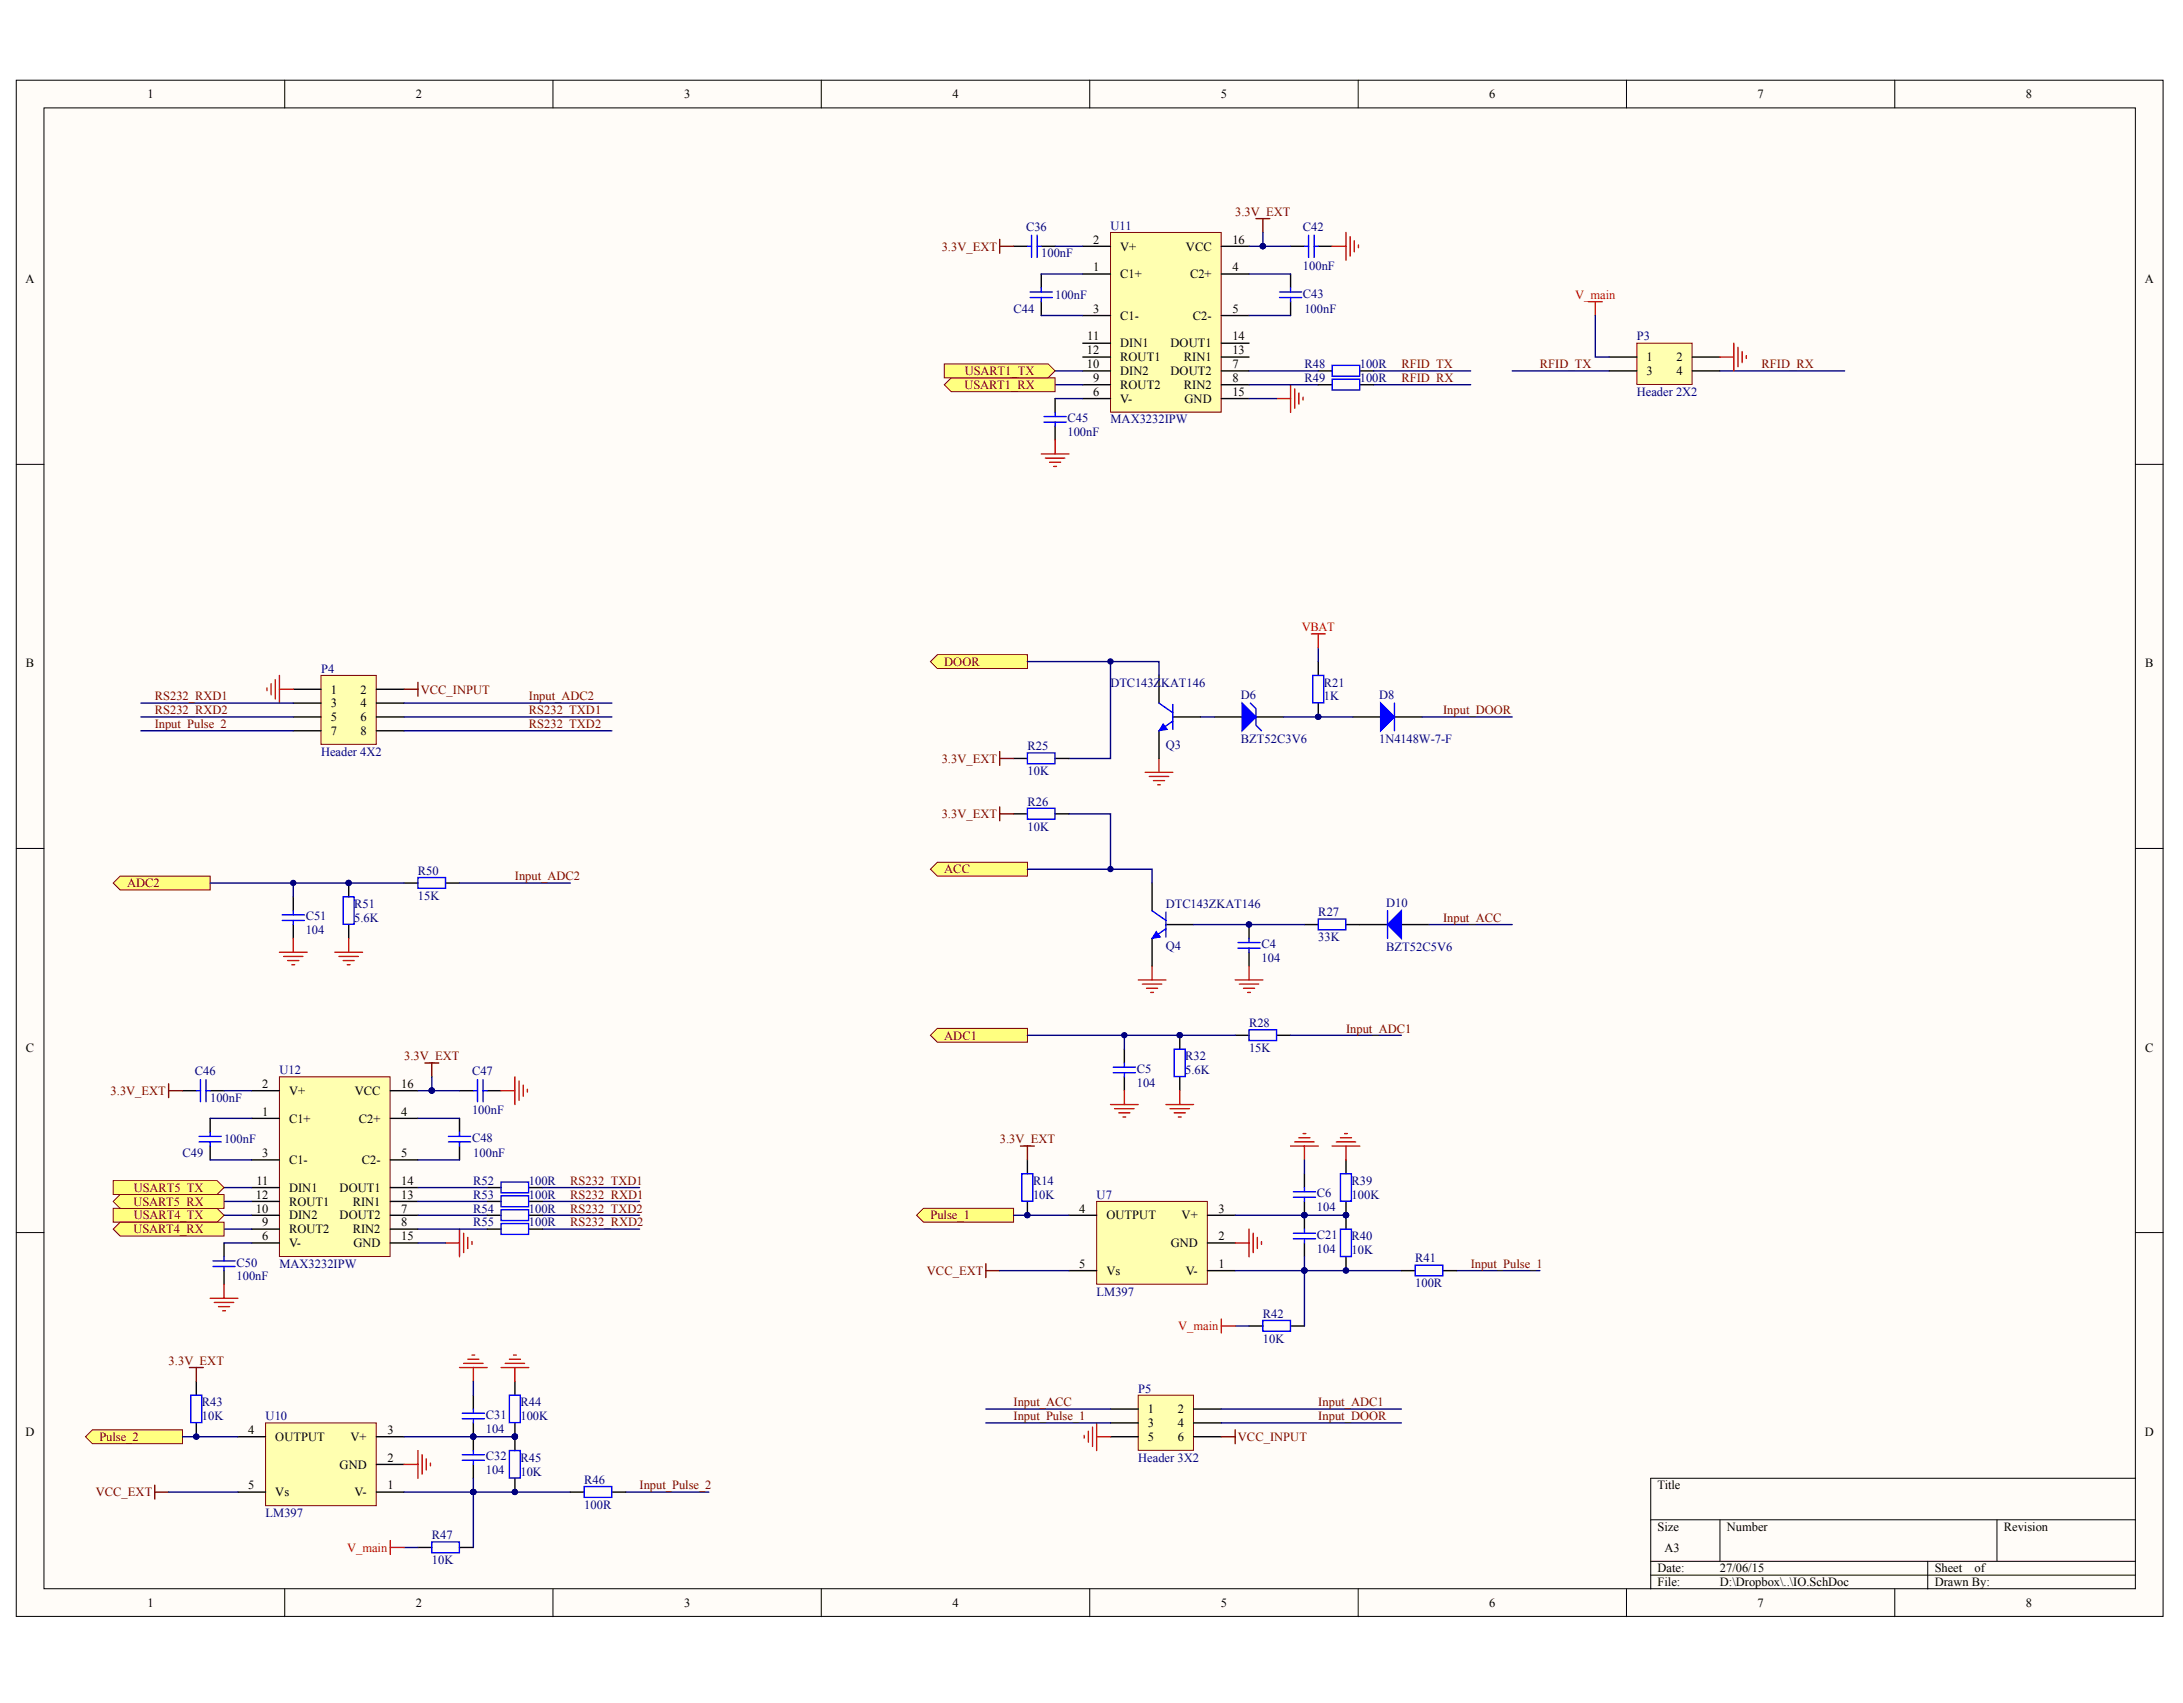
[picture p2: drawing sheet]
<svg xmlns="http://www.w3.org/2000/svg" width="258mm" height="201mm" viewBox="0 0 258 201" stroke-linecap="round" stroke-linejoin="round" font-family="sans-serif">
<defs><g id="words">
<g font-size="1.5">
<text x="17.4" y="11.6">1</text>
<text x="49.1" y="11.6">2</text>
<text x="80.8" y="11.6">3</text>
<text x="112.5" y="11.6">4</text>
<text x="144.2" y="11.6">5</text>
<text x="175.9" y="11.6">6</text>
<text x="207.6" y="11.6">7</text>
<text x="239.3" y="11.6">8</text>
<text x="129.1" y="28.8">2</text>
<text x="132.3" y="29.6">V+</text>
<text x="140.1" y="29.6">VCC</text>
<text x="145.6" y="28.8">16</text>
<text x="3" y="33.5">A</text>
<text x="129.1" y="32">1</text>
<text x="132.3" y="32.9">C1+</text>
<text x="140.6" y="32.9">C2+</text>
<text x="145.6" y="32">4</text>
<text x="253.4" y="33.5">A</text>
<text x="128.4" y="41.8">12</text>
<text x="128.4" y="40.2">11</text>
<text x="129.1" y="36.9">3</text>
<text x="132.3" y="37.8">C1-</text>
<text x="132.3" y="41">DIN1</text>
<text x="138.3" y="41">DOUT1</text>
<text x="140.9" y="37.8">C2-</text>
<text x="145.6" y="36.9">5</text>
<text x="145.6" y="41.8">13</text>
<text x="145.6" y="40.2">14</text>
<text x="128.4" y="43.5">10</text>
<text x="129.1" y="46.7">6</text>
<text x="129.1" y="45.1">9</text>
<text x="132.3" y="47.6">V-</text>
<text x="132.3" y="45.9">ROUT2</text>
<text x="132.3" y="44.3">DIN2</text>
<text x="132.3" y="42.7">ROUT1</text>
<text x="138.3" y="44.3">DOUT2</text>
<text x="139.8" y="45.9">RIN2</text>
<text x="139.8" y="42.7">RIN1</text>
<text x="139.9" y="47.6">GND</text>
<text x="145.6" y="43.5">7</text>
<text x="145.6" y="45.1">8</text>
<text x="145.6" y="46.7">15</text>
<text x="194.5" y="42.7">1</text>
<text x="194.5" y="44.3">3</text>
<text x="198" y="42.7">2</text>
<text x="198" y="44.3">4</text>
<text x="3.1" y="78.8">B</text>
<text x="39.1" y="81.9">1</text>
<text x="39.1" y="83.5">3</text>
<text x="42.6" y="81.9">2</text>
<text x="42.6" y="83.5">4</text>
<text x="253.4" y="78.8">B</text>
<text x="39.1" y="85.1">5</text>
<text x="39.1" y="86.8">7</text>
<text x="42.6" y="85.1">6</text>
<text x="42.6" y="86.8">8</text>
<text x="3.1" y="124.2">C</text>
<text x="253.4" y="124.2">C</text>
<text x="31" y="131.7">1</text>
<text x="31" y="128.5">2</text>
<text x="34.1" y="129.3">V+</text>
<text x="41.9" y="129.3">VCC</text>
<text x="47.4" y="131.7">4</text>
<text x="47.4" y="128.5">16</text>
<text x="31" y="136.6">3</text>
<text x="34.1" y="132.6">C1+</text>
<text x="34.1" y="137.4">C1-</text>
<text x="42.4" y="132.6">C2+</text>
<text x="42.7" y="137.4">C2-</text>
<text x="47.4" y="136.6">5</text>
<text x="30.2" y="143.2">10</text>
<text x="30.2" y="141.5">12</text>
<text x="30.3" y="139.9">11</text>
<text x="34.1" y="144">DIN2</text>
<text x="34.1" y="140.7">DIN1</text>
<text x="34.1" y="142.4">ROUT1</text>
<text x="40.1" y="144">DOUT2</text>
<text x="40.1" y="140.7">DOUT1</text>
<text x="41.7" y="142.4">RIN1</text>
<text x="47.4" y="143.2">7</text>
<text x="47.4" y="141.5">13</text>
<text x="47.4" y="139.9">14</text>
<text x="127.5" y="143.2">4</text>
<text x="130.7" y="144">OUTPUT</text>
<text x="139.6" y="144">V+</text>
<text x="144" y="143.2">3</text>
<text x="31" y="146.5">6</text>
<text x="31" y="144.8">9</text>
<text x="34.1" y="147.3">V-</text>
<text x="34.1" y="145.6">ROUT2</text>
<text x="41.7" y="145.6">RIN2</text>
<text x="41.7" y="147.3">GND</text>
<text x="47.4" y="144.8">8</text>
<text x="47.4" y="146.5">15</text>
<text x="127.5" y="149.7">5</text>
<text x="138.3" y="147.3">GND</text>
<text x="144" y="149.7">1</text>
<text x="144" y="146.5">2</text>
<text x="130.7" y="150.5">Vs</text>
<text x="140.1" y="150.5">V-</text>
<text x="135.6" y="166.9">1</text>
<text x="139.1" y="166.9">2</text>
<text x="3" y="169.5">D</text>
<text x="29.3" y="169.3">4</text>
<text x="32.5" y="170.1">OUTPUT</text>
<text x="40.1" y="173.4">GND</text>
<text x="41.4" y="170.1">V+</text>
<text x="45.8" y="172.6">2</text>
<text x="45.8" y="169.3">3</text>
<text x="135.6" y="168.5">3</text>
<text x="135.6" y="170.1">5</text>
<text x="139.1" y="168.5">4</text>
<text x="139.1" y="170.1">6</text>
<text x="253.4" y="169.5">D</text>
<text x="29.3" y="175.9">5</text>
<text x="32.5" y="176.7">Vs</text>
<text x="41.9" y="176.7">V-</text>
<text x="45.8" y="175.9">1</text>
<text x="195.8" y="175.9">Title</text>
<text x="195.8" y="180.8">Size</text>
<text x="195.8" y="185.7">Date:</text>
<text x="196.6" y="183.2">A3</text>
<text x="203.2" y="185.7">27/06/15</text>
<text x="204" y="180.8">Number</text>
<text x="228.5" y="185.7">Sheet</text>
<text x="233.3" y="185.7">of</text>
<text x="236.7" y="180.8">Revision</text>
<text x="17.4" y="189.8">1</text>
<text x="49.1" y="189.8">2</text>
<text x="80.8" y="189.8">3</text>
<text x="112.5" y="189.8">4</text>
<text x="144.2" y="189.8">5</text>
<text x="175.9" y="189.8">6</text>
<text x="195.8" y="187.3">File:</text>
<text x="203.2" y="187.3">D:\Dropbox\..\IO.SchDoc</text>
<text x="207.6" y="189.8">7</text>
<text x="228.5" y="187.3">Drawn By:</text>
<text x="239.3" y="189.8">8</text>
</g>
<g font-size="1.5" fill="#800000">
<text x="111.2" y="29.6">3.3V_EXT</text>
<text x="145.9" y="25.5">3.3V_EXT</text>
<text x="113.9" y="45.9">USART1_RX</text>
<text x="114" y="44.3">USART1_TX</text>
<text x="165.5" y="43.5">RFID_TX</text>
<text x="165.5" y="45.1">RFID_RX</text>
<text x="181.9" y="43.5">RFID_TX</text>
<text x="208.1" y="43.5">RFID_RX</text>
<text x="18.3" y="82.7">RS232_RXD1</text>
<text x="49.7" y="81.9">VCC_INPUT</text>
<text x="62.5" y="82.7">Input_ADC2</text>
<text x="111.5" y="78.6">DOOR</text>
<text x="18.3" y="86">Input_Pulse_2</text>
<text x="18.3" y="84.3">RS232_RXD2</text>
<text x="62.5" y="84.3">RS232_TXD1</text>
<text x="62.5" y="86">RS232_TXD2</text>
<text x="170.5" y="84.3">Input_DOOR</text>
<text x="111.2" y="90.1">3.3V_EXT</text>
<text x="111.2" y="96.6">3.3V_EXT</text>
<text x="15" y="104.8">ADC2</text>
<text x="60.8" y="104">Input_ADC2</text>
<text x="111.5" y="103.1">ACC</text>
<text x="170.5" y="108.8">Input_ACC</text>
<text x="47.7" y="125.2">3.3V_EXT</text>
<text x="111.5" y="122.7">ADC1</text>
<text x="159" y="121.9">Input_ADC1</text>
<text x="13.1" y="129.3">3.3V_EXT</text>
<text x="118.1" y="135">3.3V_EXT</text>
<text x="15.8" y="142.4">USART5_RX</text>
<text x="15.8" y="144">USART4_TX</text>
<text x="15.8" y="140.7">USART5_TX</text>
<text x="67.4" y="139.9">RS232_TXD1</text>
<text x="67.4" y="141.5">RS232_RXD1</text>
<text x="67.4" y="143.2">RS232_TXD2</text>
<text x="109.9" y="144">Pulse_1</text>
<text x="15.8" y="145.6">USART4_RX</text>
<text x="67.4" y="144.8">RS232_RXD2</text>
<text x="173.7" y="149.7">Input_Pulse_1</text>
<text x="109.5" y="150.5">VCC_EXT</text>
<text x="19.9" y="161.2">3.3V_EXT</text>
<text x="119.7" y="166">Input_ACC</text>
<text x="119.7" y="167.7">Input_Pulse_1</text>
<text x="155.7" y="167.7">Input_DOOR</text>
<text x="155.7" y="166">Input_ADC1</text>
<text x="11.7" y="170.1">Pulse_2</text>
<text x="146.2" y="170.1">VCC_INPUT</text>
<text x="11.3" y="176.7">VCC_EXT</text>
<text x="75.6" y="175.9">Input_Pulse_2</text>
</g>
<g font-size="1.5" fill="#000080">
<text x="121.2" y="27.3">C36</text>
<text x="131.2" y="27.1">U11</text>
<text x="153.9" y="27.3">C42</text>
<text x="123" y="30.4">100nF</text>
<text x="124.6" y="35.3">100nF</text>
<text x="153.9" y="35.1">C43</text>
<text x="153.9" y="31.9">100nF</text>
<text x="119.7" y="36.9">C44</text>
<text x="154.1" y="36.9">100nF</text>
<text x="193.4" y="40.2">P3</text>
<text x="154.1" y="43.5">R48</text>
<text x="154.1" y="45.1">R49</text>
<text x="160.6" y="43.5">100R</text>
<text x="160.6" y="45.1">100R</text>
<text x="193.4" y="46.7">Header 2X2</text>
<text x="126.1" y="51.5">100nF</text>
<text x="126.1" y="49.9">C45</text>
<text x="131.2" y="50">MAX3232IPW</text>
<text x="37.9" y="79.4">P4</text>
<text x="131.2" y="81.1">DTC143ZKAT146</text>
<text x="146.6" y="82.5">D6</text>
<text x="156.4" y="82.7">1K</text>
<text x="156.4" y="81.1">R21</text>
<text x="162.9" y="82.5">D8</text>
<text x="37.9" y="89.2">Header 4X2</text>
<text x="121.4" y="88.6">R25</text>
<text x="137.7" y="88.4">Q3</text>
<text x="146.6" y="87.8">BZT52C3V6</text>
<text x="162.9" y="87.8">1N4148W-7-F</text>
<text x="121.4" y="91.5">10K</text>
<text x="121.4" y="95.1">R26</text>
<text x="121.4" y="98.1">10K</text>
<text x="41.9" y="107.2">R51</text>
<text x="49.4" y="106.2">15K</text>
<text x="49.4" y="103.3">R50</text>
<text x="137.7" y="107.2">DTC143ZKAT146</text>
<text x="163.8" y="107.1">D10</text>
<text x="36.1" y="110.3">104</text>
<text x="36.1" y="108.7">C51</text>
<text x="41.9" y="108.8">5.6K</text>
<text x="137.7" y="112.1">Q4</text>
<text x="149" y="113.6">104</text>
<text x="149" y="111.9">C4</text>
<text x="155.7" y="111.1">33K</text>
<text x="155.7" y="108.2">R27</text>
<text x="163.8" y="112.3">BZT52C5V6</text>
<text x="140" y="125.2">R32</text>
<text x="147.5" y="124.2">15K</text>
<text x="147.5" y="121.3">R28</text>
<text x="23" y="127">C46</text>
<text x="24.8" y="130.1">100nF</text>
<text x="33" y="126.8">U12</text>
<text x="55.8" y="131.6">100nF</text>
<text x="55.8" y="127">C47</text>
<text x="134.3" y="128.3">104</text>
<text x="134.3" y="126.7">C5</text>
<text x="140" y="126.8">5.6K</text>
<text x="21.5" y="136.6">C49</text>
<text x="26.5" y="135">100nF</text>
<text x="55.8" y="134.8">C48</text>
<text x="55.9" y="136.6">100nF</text>
<text x="55.9" y="139.9">R52</text>
<text x="55.9" y="141.5">R53</text>
<text x="55.9" y="143.2">R54</text>
<text x="62.5" y="139.9">100R</text>
<text x="62.5" y="141.5">100R</text>
<text x="62.5" y="143.2">100R</text>
<text x="122" y="141.5">10K</text>
<text x="122" y="139.9">R14</text>
<text x="129.5" y="141.5">U7</text>
<text x="155.6" y="143">104</text>
<text x="155.6" y="141.4">C6</text>
<text x="159.7" y="141.5">100K</text>
<text x="159.7" y="139.9">R39</text>
<text x="27.9" y="149.6">C50</text>
<text x="33" y="149.7">MAX3232IPW</text>
<text x="55.9" y="144.8">R55</text>
<text x="62.5" y="144.8">100R</text>
<text x="155.6" y="147.9">104</text>
<text x="155.6" y="146.3">C21</text>
<text x="159.7" y="148.1">10K</text>
<text x="159.7" y="146.5">R40</text>
<text x="167.2" y="149.1">R41</text>
<text x="27.9" y="151.2">100nF</text>
<text x="129.5" y="153">LM397</text>
<text x="149.2" y="155.6">R42</text>
<text x="167.2" y="152">100R</text>
<text x="149.2" y="158.5">10K</text>
<text x="23.8" y="167.7">10K</text>
<text x="23.8" y="166">R43</text>
<text x="31.4" y="167.7">U10</text>
<text x="57.4" y="167.5">C31</text>
<text x="61.5" y="167.7">100K</text>
<text x="61.5" y="166">R44</text>
<text x="134.5" y="164.4">P5</text>
<text x="57.4" y="172.4">C32</text>
<text x="57.4" y="169.2">104</text>
<text x="61.5" y="172.6">R45</text>
<text x="134.5" y="172.6">Header 3X2</text>
<text x="31.4" y="179.1">LM397</text>
<text x="57.4" y="174.1">104</text>
<text x="61.5" y="174.2">10K</text>
<text x="69" y="178.2">100R</text>
<text x="69" y="175.2">R46</text>
<text x="51" y="184.7">10K</text>
<text x="51" y="181.7">R47</text>
</g>
<g font-size="1.5" fill="#f00">
<text x="186.1" y="35.3">V_main</text>
<text x="153.8" y="74.5">VBAT</text>
<text x="139.2" y="157.1">V_main</text>
<text x="41" y="183.2">V_main</text>
</g>
</g></defs>
<g fill="#fffcf8" stroke="#000" stroke-width=".12">
<path d="M1.9 9.5h253.6v181.4h-253.6z"/>
<path d="M5.2 12.7h247.1v174.9h-247.1z"/>
</g>
<g fill="none" stroke="#000" stroke-width=".12">
<path d="M33.6 9.5v3.2M65.3 9.5v3.2M97 9.5v3.2M128.7 9.5v3.2M160.4 9.5v3.2M192.1 9.5v3.2M223.8 9.5v3.2M1.9 54.8h3.3M252.3 54.8h3.2M1.9 100.2h3.3M252.3 100.2h3.2M1.9 145.5h3.3"/>
<path d="M252.3 145.5h3.2M195 179.5h57.3M203.2 179.5v4.9M235.9 179.5v4.9M252.3 174.5h-57.3v13.1M33.6 187.6v3.3M65.3 187.6v3.3M97 187.6v3.3M128.7 187.6v3.3M160.4 187.6v3.3M192.1 187.6v3.3M195 184.4h57.3"/>
<path d="M195 186h57.3M223.8 187.6v3.3M227.7 184.4v3.2"/>
</g>
<path d="M193.4 40.5h6.5v4.9h-6.5z" fill="#ffffb0" stroke="#800000" stroke-width=".12"/>
<path d="M190.1 42.2h3.3M190.1 43.8h3.3M199.9 42.2h3.3M199.9 43.8h3.3" fill="none" stroke="#000" stroke-width=".16"/>
<path d="M134.5 164.7h6.5v6.5h-6.5z" fill="#ffffb0" stroke="#800000" stroke-width=".12"/>
<path d="M131.2 166.4h3.3M131.2 168h3.3M131.2 169.6h3.3M141 166.4h3.3M141 168h3.3M141 169.6h3.3" fill="none" stroke="#000" stroke-width=".16"/>
<path d="M37.9 79.8h6.5v8.1h-6.5z" fill="#ffffb0" stroke="#800000" stroke-width=".12"/>
<path d="M34.6 81.4h3.3M34.6 83h3.3M34.6 84.7h3.3M34.6 86.3h3.3M44.5 81.4h3.2M44.5 83h3.2M44.5 84.7h3.2M44.5 86.3h3.2" fill="none" stroke="#000" stroke-width=".16"/>
<path d="M47.7 81.4h1.7M49.4 80.6v1.6M144.3 169.6h1.6M145.9 168.8v1.7" fill="none" stroke="#800000" stroke-width=".16"/>
<path d="M33 79.8v3.2M31.5 81.2v.3M32 80.7v1.3M32.5 80.2v2.3M33 81.4h1.6M128.1 169.5v.3M128.6 169v1.3M129.1 168.5v2.3M129.5 168v3.3M129.5 169.6h1.7" fill="none" stroke="#ee0e22" stroke-width=".16"/>
<g fill="#ffff80" stroke="#800000" stroke-width=".12">
<path d="M109.9 78.1l.8-.8h10.7v1.6h-10.7z" fill-rule="evenodd"/>
<path d="M109.9 102.6l.8-.8h10.7v1.7h-10.7z" fill-rule="evenodd"/>
</g>
<g fill="none" stroke="#000" stroke-width=".16">
<path d="M136.9 79.8v3.2M155.7 78.1v1.7M119.7 89.6h1.7M119.7 96.1h1.7M124.6 89.6h1.7M124.6 96.1h1.7M136.9 86.3v3.3M138.5 84.7h3.3M143.5 84.7h3.2M148.4 84.7h3.2M155.7 83v1.7M159.8 84.7h3.3"/>
<path d="M164.7 84.7h3.3M136.1 104.3v3.2M136.1 110.8v3.3M137.7 109.2h3.3M147.5 109.2v1.6M147.5 112.4v1.7M154.1 109.2h1.6M159 109.2h4.9M165.5 109.2h3.3"/>
</g>
<g fill="#000080" stroke="#000080" stroke-width=".12">
<circle cx="155.7" cy="84.6" r=".31"/>
<circle cx="147.5" cy="109.2" r=".31"/>
<circle cx="131.2" cy="78.1" r=".31"/>
<circle cx="131.2" cy="102.6" r=".31"/>
</g>
<g fill="none" stroke="#00f" stroke-width=".16">
<path d="M155.1 79.8h1.3v3.2h-1.3zM121.4 88.9h3.2v1.3h-3.2zM121.4 95.4h3.2v1.3h-3.2zM136.9 83l1.6 1.2M138.5 85.1l-1.6 1.2M138.5 83.2v2.9M147.7 83l.7 .7v1.9l.6 .7M164.7 83v3.3M136.1 107.5l1.6 1.2M137.7 109.7l-1.6 1.1M137.7 107.7v2.9M146.2 111.3h2.7"/>
<path d="M146.2 111.9h2.7M147.5 110.8v.5M147.5 111.9v.5M155.7 108.5h3.3v1.3h-3.3zM163.9 107.5v3.3"/>
</g>
<g fill="none" stroke="#ee0e22" stroke-width=".16">
<path d="M135.3 91.2h3.2M135.8 91.7h2.3M136.3 92.2h1.3M136.7 92.7h.4M136.9 89.6v1.6M134.5 115.7h3.2M134.9 116.2h2.3M135.4 116.7h1.3M135.9 117.2h.4M136.1 114.1v1.6M145.9 115.7h3.3M146.4 116.2h2.3"/>
<path d="M146.9 116.7h1.3M147.4 117.2h.3M147.5 114.1v1.6"/>
</g>
<g fill="#00f" stroke="#00f" stroke-width=".16">
<path d="M163.1 83l1.6 1.7-1.6 1.6z"/>
<path d="M146.7 83l1.7 1.7-1.7 1.6z"/>
<path d="M163.9 109.2l1.6-1.7v3.3z"/>
</g>
<g fill="none" stroke="#000080" stroke-width=".16">
<path d="M121.4 78.1h15.5v1.7M131.2 78.1v11.5h-4.9M155.7 76.5v1.6M126.3 96.1h4.9v6.5M141.8 84.7h1.7M151.6 84.7h8.2M168 84.7h10.6M121.4 102.6h14.7v1.7M141 109.2h13.1M168.8 109.2h9.8M116.5 166.4h14.7M116.5 168h14.7"/>
<path d="M144.3 166.4h21.2M144.3 168h21.2"/>
</g>
<g fill="#00f" stroke="#00f" stroke-width=".12">
<path d="M137.4 85.5l.5 .6-1 .2z"/>
<path d="M136.6 110l.5 .6-1 .2z"/>
</g>
<path d="M118.1 88.7v1.7M118.1 95.3v1.6M118.1 89.6h1.6M118.1 96.1h1.6" fill="none" stroke="#800000" stroke-width=".16"/>
<path d="M109.9 122.2l.8-.8h10.7v1.7h-10.7z" fill-rule="evenodd" fill="#ffff80" stroke="#800000" stroke-width=".12"/>
<path d="M132.8 123.9v1.6M132.8 127.1v1.7M139.4 122.2v1.7M139.4 127.1v1.7M145.9 122.2h1.6M150.8 122.2h1.7" fill="none" stroke="#000" stroke-width=".16"/>
<path d="M131.5 126h2.6M131.5 126.7h2.6M132.8 125.5v.5M132.8 126.7v.4M138.7 123.9h1.3v3.2h-1.3zM147.5 121.6h3.3v1.3h-3.3z" fill="none" stroke="#00f" stroke-width=".16"/>
<g fill="#000080" stroke="#000080" stroke-width=".12">
<circle cx="139.4" cy="122.2" r=".31"/>
<circle cx="132.8" cy="122.2" r=".31"/>
</g>
<path d="M121.4 122.2h24.5M132.8 122.2v1.7M152.5 122.2h13" fill="none" stroke="#000080" stroke-width=".16"/>
<path d="M131.2 130.4h3.3M131.7 130.9h2.3M132.2 131.4h1.3M132.7 131.9h.3M132.8 128.8v1.6M137.7 130.4h3.3M138.2 130.9h2.3M138.7 131.4h1.3M139.2 131.9h.3M139.4 128.8v1.6" fill="none" stroke="#f00" stroke-width=".16"/>
<path d="M108.3 143.5l.8-.8h10.6v1.6h-10.6z" fill-rule="evenodd" fill="#ffff80" stroke="#800000" stroke-width=".12"/>
<path d="M129.5 141.9h13.1v9.7h-13.1z" fill="#ffffb0" stroke="#800000" stroke-width=".12"/>
<g fill="none" stroke="#000" stroke-width=".16">
<path d="M121.4 137v1.6M154.1 138.6v1.6M159 137v1.6M121.4 141.9v1.6M126.3 150h3.2M126.3 143.5h3.2M142.6 150h3.3M142.6 146.8h3.3M142.6 143.5h3.3M147.5 156.6h1.7M152.5 156.6h1.6M154.1 141.9v3.2"/>
<path d="M154.1 146.8v1.6M159 141.9v3.2M159 148.4v1.6M165.5 150h1.7M170.5 150h1.6"/>
</g>
<path d="M154.1 137v1.6M119.7 143.5h6.6M145.9 143.5h13.1M145.9 156.6h1.6M145.9 150h19.6M154.1 148.4v8.2M172.1 150h9.8" fill="none" stroke="#000080" stroke-width=".16"/>
<g fill="none" stroke="#f00" stroke-width=".16">
<path d="M152.5 135.3h3.2M152.9 134.8h2.3M153.4 134.3h1.3M153.9 133.9h.4M154.1 135.3v1.7M157.4 135.3h3.2M157.9 134.8h2.2M158.3 134.3h1.4M158.8 133.9h.4M159 135.3v1.7M145.9 146.8h1.6M147.5 145.1v3.3"/>
<path d="M148 145.6v2.3M148.5 146.1v1.3M149 146.6v.3"/>
</g>
<g fill="#000080" stroke="#000080" stroke-width=".12">
<circle cx="159" cy="143.5" r=".31"/>
<circle cx="154.1" cy="143.5" r=".31"/>
<circle cx="154.1" cy="150" r=".31"/>
<circle cx="159" cy="150" r=".31"/>
<circle cx="121.4" cy="143.5" r=".31"/>
</g>
<g fill="none" stroke="#00f" stroke-width=".16">
<path d="M120.7 138.6h1.3v3.2h-1.3zM158.3 138.6h1.3v3.2h-1.3zM149.2 155.9h3.2v1.3h-3.2zM152.8 145.6h2.6M152.8 146.3h2.6M152.8 140.7h2.6M152.8 141.4h2.6M154.1 140.2v.5M154.1 141.4v.5M154.1 145.1v.5M154.1 146.3v.5M158.3 145.1h1.3v3.3h-1.3z"/>
<path d="M167.2 149.4h3.2v1.3h-3.2z"/>
</g>
<path d="M120.6 135.3h1.6M121.4 135.3v1.7" fill="none" stroke="#800000" stroke-width=".16"/>
<path d="M10.1 169.6l.8-.8h10.7v1.7h-10.7z" fill-rule="evenodd" fill="#ffff80" stroke="#800000" stroke-width=".12"/>
<path d="M31.4 168h13v9.8h-13z" fill="#ffffb0" stroke="#800000" stroke-width=".12"/>
<g fill="none" stroke="#000" stroke-width=".16">
<path d="M23.2 163.1v1.6M23.2 168v1.6M28.1 176.2h3.3M28.1 169.6h3.3M44.5 176.2h3.2M44.5 172.9h3.2M44.5 169.6h3.2M55.9 164.7v1.7M55.9 168v3.3M55.9 172.9v1.6M60.8 163.1v1.6M60.8 168v3.3"/>
<path d="M60.8 174.5v1.7M67.4 176.2h1.6M72.3 176.2h1.6M49.4 182.7h1.6M54.3 182.7h1.6"/>
</g>
<path d="M118.1 150h8.2M19.9 176.2h8.2M21.6 169.6h6.5M47.7 169.6h13.1M47.7 176.2h19.7M55.9 163.1v1.6M55.9 174.5v8.2M73.9 176.2h9.8M47.7 182.7h1.7" fill="none" stroke="#000080" stroke-width=".16"/>
<g fill="none" stroke="#f00" stroke-width=".16">
<path d="M47.7 172.9h1.7M49.4 171.3v3.2M49.9 171.8v2.3M50.4 172.3v1.3M50.8 172.8v.3M54.3 161.5h3.3M54.8 161h2.3M55.3 160.5h1.3M55.8 160h.3M55.9 161.5v1.6M59.2 161.5h3.3M59.7 161h2.3"/>
<path d="M60.2 160.5h1.3M60.7 160h.3M60.8 161.5v1.6"/>
</g>
<g fill="#000080" stroke="#000080" stroke-width=".12">
<circle cx="60.8" cy="169.6" r=".31"/>
<circle cx="55.9" cy="169.6" r=".31"/>
<circle cx="55.9" cy="176.2" r=".31"/>
<circle cx="60.8" cy="176.2" r=".31"/>
<circle cx="23.2" cy="169.6" r=".31"/>
</g>
<g fill="none" stroke="#00f" stroke-width=".16">
<path d="M22.5 164.7h1.3v3.3h-1.3zM54.6 171.8h2.6M54.6 172.4h2.6M54.6 166.9h2.6M54.6 167.5h2.6M55.9 166.4v.5M55.9 167.5v.5M55.9 171.3v.5M55.9 172.4v.5M60.2 171.3h1.3v3.2h-1.3zM60.2 164.7h1.3v3.3h-1.3zM69 175.5h3.3v1.3h-3.3z"/>
<path d="M51 182.1h3.3v1.2h-3.3z"/>
</g>
<path d="M116.5 149.2v1.6M116.5 150h1.6M18.3 175.4v1.6M18.3 176.2h1.6M22.4 161.5h1.6M23.2 161.5v1.6" fill="none" stroke="#800000" stroke-width=".16"/>
<path d="M33 127.1h13.1v21.3h-13.1z" fill="#ffffb0" stroke="#800000" stroke-width=".12"/>
<g fill="none" stroke="#000" stroke-width=".16">
<path d="M21.6 128.8h1.6M24.8 128.8h1.7M24.8 132.1v1.6M24.8 135.3v1.7M29.7 132.1h3.3M29.7 128.8h3.3M29.7 137h3.3M46.1 132.1h3.3M46.1 128.8h3.3M46.1 137h3.3M54.3 128.8h1.6M54.3 132.1v1.6"/>
<path d="M54.3 135.3v1.7M57.6 128.8h1.6M26.5 146.8v1.6M26.5 150v1.7M29.7 146.8h3.3M29.7 143.5h3.3M29.7 145.1h3.3M29.7 140.2h3.3M29.7 141.9h3.3M46.1 146.8h3.3M46.1 143.5h3.3M46.1 145.1h3.3"/>
<path d="M46.1 140.2h3.3M46.1 141.9h3.3M57.6 143.5h1.6M57.6 145.1h1.6M57.6 140.2h1.6M57.6 141.9h1.6M62.5 143.5h1.6M62.5 145.1h1.6M62.5 140.2h1.6M62.5 141.9h1.6"/>
</g>
<g fill="none" stroke="#00f" stroke-width=".16">
<path d="M23.2 128.8h.5M23.5 134.8h2.6M23.5 134.2h2.6M23.7 127.5v2.6M24.3 127.5v2.6M24.3 128.8h.5M24.8 133.7v.5M24.8 134.8v.5M53 134.8h2.6M53 134.2h2.6M54.3 133.7v.5M54.3 134.8v.5"/>
<path d="M55.9 128.8h.5M56.4 127.5v2.6M57.1 128.8h.5M57.1 127.5v2.6M59.2 139.6h3.2v1.2h-3.2zM25.2 148.9h2.6M25.2 149.5h2.6M26.5 148.4v.5M26.5 149.5v.5M59.2 141.2h3.2v1.3h-3.2zM59.2 142.8h3.2v1.3h-3.2zM59.2 144.5h3.2v1.2h-3.2z"/>
</g>
<g fill="none" stroke="#000080" stroke-width=".16">
<path d="M24.8 132.1h4.9M24.8 137h4.9M26.5 128.8h3.2M49.4 132.1h4.9M49.4 137h4.9M51 128.8h3.3M26.5 146.8h3.2M26.5 145.1h3.2M26.5 143.5h3.2M26.5 141.9h3.2M26.5 140.2h3.2M49.4 146.8h3.2"/>
<path d="M49.4 145.1h8.2M49.4 143.5h8.2M49.4 141.9h8.2M49.4 140.2h8.2M64.1 145.1h11.5M64.1 143.5h11.5M64.1 141.9h11.5M64.1 140.2h11.5"/>
</g>
<g fill="none" stroke="#f00" stroke-width=".16">
<path d="M59.2 128.8h1.6M60.8 127.1v3.3M61.3 127.6v2.3M61.8 128.1v1.3M62.3 128.6v.3M24.8 153.3h3.3M25.3 153.8h2.3M25.8 154.3h1.3M26.3 154.8h.3M26.5 151.7v1.6M52.6 146.8h1.7M54.3 145.1v3.3"/>
<path d="M54.8 145.6v2.3M55.3 146.1v1.3M55.8 146.6v.3"/>
</g>
<circle cx="51" cy="128.8" r=".31" fill="#000080" stroke="#000080" stroke-width=".12"/>
<path d="M19.9 128v1.6M19.9 128.8h1.7M50.2 125.5h1.6M51 125.5v1.6" fill="none" stroke="#800000" stroke-width=".16"/>
<path d="M131.2 27.4h13.1v21.3h-13.1z" fill="#ffffb0" stroke="#800000" stroke-width=".12"/>
<g fill="none" stroke="#000" stroke-width=".16">
<path d="M119.7 29.1h1.7M123 29.1h1.6M123 32.4v1.6M123 35.6v1.7M127.9 32.4h3.3M127.9 29.1h3.3M127.9 37.3h3.3M144.3 32.4h3.2M144.3 29.1h3.2M144.3 37.3h3.2M152.5 29.1h1.6M152.5 32.4v1.6"/>
<path d="M152.5 35.6v1.7M155.7 29.1h1.7M124.6 47.1v1.6M124.6 50.3v1.7M127.9 47.1h3.3M127.9 43.8h3.3M127.9 45.4h3.3M127.9 40.5h3.3M127.9 42.2h3.3M144.3 47.1h3.2M144.3 43.8h3.2M144.3 45.4h3.2"/>
<path d="M144.3 40.5h3.2M144.3 42.2h3.2M155.7 43.8h1.7M155.7 45.4h1.7M160.6 43.8h1.7M160.6 45.4h1.7"/>
</g>
<g fill="none" stroke="#00f" stroke-width=".16">
<path d="M121.4 29.1h.5M121.7 35.1h2.6M121.7 34.5h2.6M121.9 27.8v2.6M122.5 27.8v2.6M122.5 29.1h.5M123 34v.5M123 35.1v.5M151.1 35.1h2.7M151.1 34.5h2.7M152.5 34v.5M152.5 35.1v.5"/>
<path d="M154.1 29.1h.5M154.6 27.8v2.6M155.2 29.1h.5M155.2 27.8v2.6M123.3 49.2h2.7M123.3 49.8h2.7M124.6 48.7v.5M124.6 49.8v.5M157.4 43.1h3.2v1.3h-3.2zM157.4 44.8h3.2v1.2h-3.2z"/>
</g>
<g fill="none" stroke="#000080" stroke-width=".16">
<path d="M123 32.4h4.9M123 37.3h4.9M124.6 29.1h3.3M147.5 32.4h5M147.5 37.3h5M149.2 29.1h3.3M124.6 47.1h3.3M124.6 45.4h3.3M124.6 43.8h3.3M147.5 47.1h3.3M147.5 45.4h8.2M147.5 43.8h8.2"/>
<path d="M162.3 45.4h11.4M162.3 43.8h11.4"/>
</g>
<g fill="none" stroke="#f00" stroke-width=".16">
<path d="M157.4 29.1h1.6M159 27.4v3.3M159.5 27.9v2.3M160 28.4v1.3M160.5 28.9v.3M123 53.6h3.3M123.5 54.1h2.3M124 54.6h1.3M124.5 55.1h.3M124.6 52v1.6M150.8 47.1h1.7M152.5 45.4v3.3"/>
<path d="M152.9 45.9v2.3M153.4 46.4v1.3M153.9 46.9v.3"/>
</g>
<circle cx="149.2" cy="29.1" r=".31" fill="#000080" stroke="#000080" stroke-width=".12"/>
<path d="M118.1 28.3v1.6M118.1 29.1h1.6M148.4 25.8h1.6M149.2 25.8v1.6" fill="none" stroke="#800000" stroke-width=".16"/>
<path d="M13.4 104.3l.8-.8h10.6v1.6h-10.6z" fill-rule="evenodd" fill="#ffff80" stroke="#800000" stroke-width=".12"/>
<path d="M34.6 105.9v1.6M34.6 109.2v1.6M41.2 104.3v1.6M41.2 109.2v1.6M47.7 104.3h1.7M52.6 104.3h1.7" fill="none" stroke="#000" stroke-width=".16"/>
<path d="M33.3 108h2.7M33.3 108.7h2.7M34.6 107.5v.5M34.6 108.7v.5M40.5 105.9h1.3v3.2h-1.3zM49.4 103.6h3.2v1.3h-3.2z" fill="none" stroke="#00f" stroke-width=".16"/>
<g fill="#000080" stroke="#000080" stroke-width=".12">
<circle cx="41.2" cy="104.3" r=".31"/>
<circle cx="34.6" cy="104.3" r=".31"/>
</g>
<path d="M188.5 37.3v4.9h1.6M178.6 43.8h11.5M203.2 43.8h14.7M16.6 83h18M16.6 86.3h18M16.6 84.7h18M47.7 83h24.6M47.7 86.3h24.6M47.7 84.7h24.6M24.8 104.3h22.9M34.6 104.3v1.6M54.3 104.3h13.1" fill="none" stroke="#000080" stroke-width=".16"/>
<g fill="none" stroke="#f00" stroke-width=".16">
<path d="M187.6 35.6h1.7M188.5 35.6v1.7M203.2 42.2h1.6M204.8 40.5v3.3M205.3 41v2.3M205.8 41.5v1.3M206.3 42v.3M33 112.4h3.3M33.5 112.9h2.3M34 113.4h1.3M34.5 113.9h.3M34.6 110.8v1.6"/>
<path d="M39.6 112.4h3.2M40 112.9h2.3M40.5 113.4h1.3M41 113.9h.4M41.2 110.8v1.6M144.3 155.8v1.6M144.3 156.6h1.6M46.1 181.9v1.6M46.1 182.7h1.6"/>
</g>
<g fill="#ffff80" stroke="#800000" stroke-width=".12">
<path d="M111.6 45.4l.8-.8h12.2v1.6h-12.2z" fill-rule="evenodd"/>
<path d="M111.6 43h12.2l.8 .8-.8 .8h-12.2z" fill-rule="evenodd"/>
<path d="M13.4 142.7h12.2l.9 .8-.9 .8h-12.2z" fill-rule="evenodd"/>
<path d="M13.4 145.1l.8-.8h12.3v1.6h-12.3z" fill-rule="evenodd"/>
<path d="M13.4 139.4h12.2l.9 .8-.9 .8h-12.2z" fill-rule="evenodd"/>
<path d="M13.4 141.9l.8-.9h12.3v1.7h-12.3z" fill-rule="evenodd"/>
</g>
<path d="M154.9 74.8h1.6M155.7 74.8v1.7" fill="none" stroke="#f00" stroke-width=".16"/>
<path d="M149.2 27.4v1.7h-1.7M51 127.1v1.7h-1.6" fill="none" stroke="#000080" stroke-width=".16"/>
<g fill="#000080" stroke="#000080" stroke-width=".12">
<circle cx="51" cy="128.8" r=".31"/>
<circle cx="149.2" cy="29.1" r=".31"/>
</g>
<use href="#words"/>
</svg>
